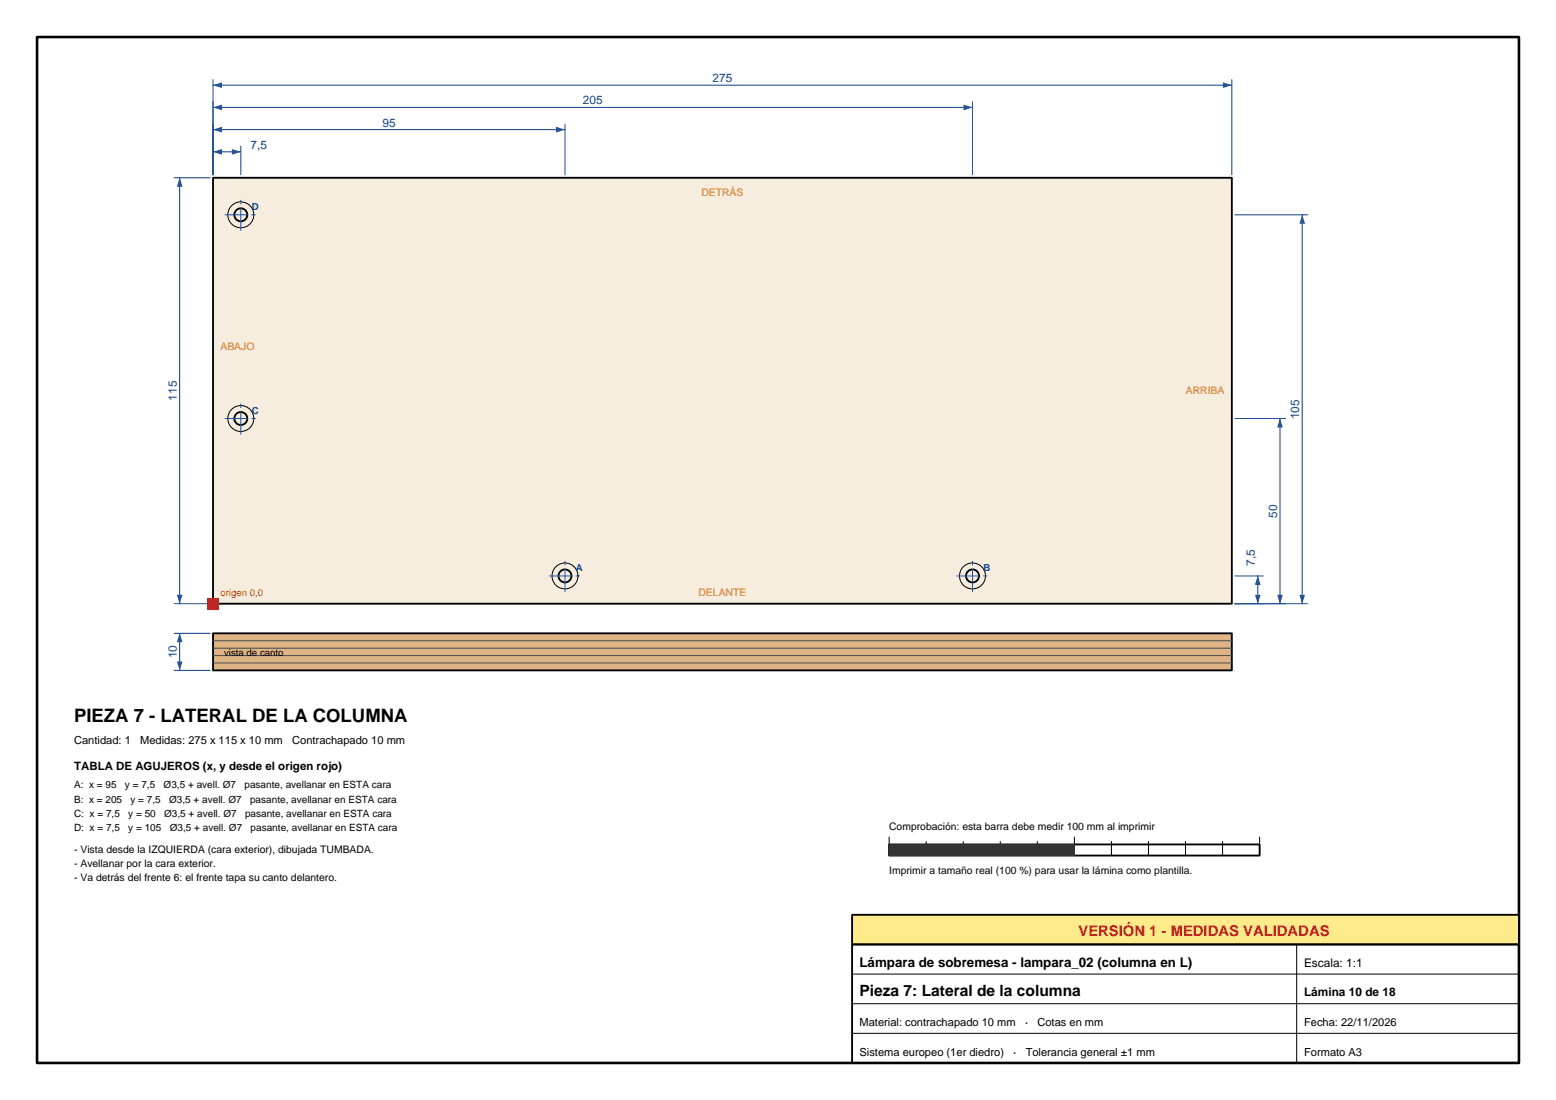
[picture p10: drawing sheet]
<svg xmlns="http://www.w3.org/2000/svg" width="420mm" height="297mm" viewBox="0 0 420 297" stroke-linecap="round" stroke-linejoin="round" font-family="sans-serif">
<defs><g id="words">
<text font-size="5" x="20" y="195">PIEZA 7 - LATERAL DE LA COLUMNA</text>
<text font-size="4.2" x="232" y="269">Pieza 7: Lateral de la columna</text>
<text font-size="4" fill="#cc1a1a" x="291.1" y="252.6">VERSIÓN 1 - MEDIDAS VALIDADAS</text>
<text font-size="3.6" x="232" y="261">Lámpara de sobremesa - lampara_02 (columna en L)</text>
<g font-size="3.2" fill="#0d408c">
<text x="192.3" y="22.2">275</text>
<text x="157.3" y="28.2">205</text>
<text x="103.2" y="34.2">95</text>
<text x="67.7" y="40.2">7,5</text>
<text x="47.7" y="108.2" transform="rotate(-90 47.7 108.2)">115</text>
<text x="350.7" y="113.2" transform="rotate(-90 350.7 113.2)">105</text>
<text x="344.7" y="139.8" transform="rotate(-90 344.7 139.8)">50</text>
<text x="338.7" y="152.8" transform="rotate(-90 338.7 152.8)">7,5</text>
<text x="47.7" y="177.8" transform="rotate(-90 47.7 177.8)">10</text>
</g>
<g font-size="3.2">
<text x="352" y="261">Escala: 1:1</text>
<text x="352" y="269">Lámina 10 de 18</text>
</g>
<text font-size="3.1" x="20" y="208">TABLA DE AGUJEROS (x, y desde el origen rojo)</text>
<g font-size="3">
<text x="20" y="201">Cantidad: 1</text>
<text x="37.8" y="201">Medidas: 275 x 115 x 10 mm</text>
<text x="78.9" y="201">Contrachapado 10 mm</text>
<text x="232" y="277">Material: contrachapado 10 mm</text>
<text x="276.7" y="277">·</text>
<text x="280" y="277">Cotas en mm</text>
<text x="352" y="277">Fecha: 22/11/2026</text>
<text x="232" y="285">Sistema europeo (1er diedro)</text>
<text x="273.5" y="285">·</text>
<text x="276.9" y="285">Tolerancia general ±1 mm</text>
<text x="352" y="285">Formato A3</text>
</g>
<g font-size="2.8" fill="#d97300">
<text x="189.3" y="53">DETRÁS</text>
<text x="59.5" y="94.5">ABAJO</text>
<text x="320.1" y="106.5">ARRIBA</text>
<text x="188.5" y="161">DELANTE</text>
</g>
<g font-size="2.8">
<text x="240" y="224">Comprobación: esta barra debe medir 100 mm al imprimir</text>
<text x="20" y="230.4">- Vista desde la IZQUIERDA (cara exterior), dibujada TUMBADA.</text>
<text x="20" y="234.2">- Avellanar por la cara exterior.</text>
<text x="20" y="238">- Va detrás del frente 6: el frente tapa su canto delantero.</text>
<text x="240" y="236">Imprimir a tamaño real (100 %) para usar la lámina como plantilla.</text>
</g>
<g font-size="2.7">
<text x="20" y="212.8">A: x = 95</text>
<text x="33.7" y="212.8">y = 7,5</text>
<text x="44.2" y="212.8">Ø3,5 + avell. Ø7</text>
<text x="66" y="212.8">pasante, avellanar en ESTA cara</text>
<text x="20" y="216.7">B: x = 205</text>
<text x="20" y="220.6">C: x = 7,5</text>
<text x="34.6" y="220.6">y = 50</text>
<text x="35.2" y="216.7">y = 7,5</text>
<text x="44.3" y="220.6">Ø3,5 + avell. Ø7</text>
<text x="45.7" y="216.7">Ø3,5 + avell. Ø7</text>
<text x="66.2" y="220.6">pasante, avellanar en ESTA cara</text>
<text x="67.5" y="216.7">pasante, avellanar en ESTA cara</text>
<text x="20" y="224.5">D: x = 7,5</text>
<text x="34.6" y="224.5">y = 105</text>
<text x="45.8" y="224.5">Ø3,5 + avell. Ø7</text>
<text x="67.7" y="224.5">pasante, avellanar en ESTA cara</text>
</g>
<g font-size="2.6" fill="#0d408c">
<text x="68" y="56.8">D</text>
<text x="68" y="111.8">C</text>
<text x="155.5" y="154.3">A</text>
<text x="265.5" y="154.3">B</text>
</g>
<text font-size="2.6" fill="#cc1a1a" x="59.5" y="161">origen 0,0</text>
<text font-size="2.6" x="60.5" y="177">vista de canto</text>
</g></defs>
<path d="M57.5 48h275v115h-275z" fill-rule="evenodd" fill="#f7edde"/>
<g fill="none" stroke="#000" stroke-width=".5">
<path d="M57.5 48h275v115h-275z"/>
<circle cx="65" cy="58" r="1.75"/>
<circle cx="65" cy="113" r="1.75"/>
<circle cx="152.5" cy="155.5" r="1.75"/>
<circle cx="262.5" cy="155.5" r="1.75"/>
</g>
<g fill="none" stroke="#000" stroke-width=".27">
<circle cx="65" cy="58" r="3.5"/>
<circle cx="65" cy="113" r="3.5"/>
<circle cx="152.5" cy="155.5" r="3.5"/>
<circle cx="262.5" cy="155.5" r="3.5"/>
</g>
<path d="M60.8 58h8.5M65 62.2v-8.5M60.8 113h8.5M65 117.2v-8.5M148.3 155.5h8.5M152.5 159.7v-8.5M258.3 155.5h8.5M262.5 159.7v-8.5" fill="none" stroke="#1a59b3" stroke-width=".27" stroke-dasharray="6 1.2 1 1.2"/>
<path d="M57.5 39.5v7.7M65 39.5v7.7M57.5 41h7.5" fill="none" stroke="#0d408c" stroke-width=".27"/>
<g fill="#0d408c">
<path d="M57.5 41l2.4-.8v1.5z"/>
<path d="M62.6 40.2l2.4 .8-2.4 .7z"/>
</g>
<path d="M57.5 33.5v13.7M57.5 35h95M152.5 33.5v13.7" fill="none" stroke="#0d408c" stroke-width=".27"/>
<g fill="#0d408c">
<path d="M57.5 35l2.4-.8v1.5z"/>
<path d="M150.1 34.2l2.4 .8-2.4 .7z"/>
</g>
<path d="M57.5 27.5v19.7M57.5 29h205M262.5 27.5v19.7" fill="none" stroke="#0d408c" stroke-width=".27"/>
<g fill="#0d408c">
<path d="M57.5 29l2.4-.8v1.5z"/>
<path d="M260.1 28.2l2.4 .8-2.4 .7z"/>
</g>
<path d="M57.5 21.5v25.7M57.5 23h275M332.5 21.5v25.7" fill="none" stroke="#0d408c" stroke-width=".27"/>
<g fill="#0d408c">
<path d="M57.5 23l2.4-.8v1.5z"/>
<path d="M330.1 22.2l2.4 .8-2.4 .7z"/>
</g>
<path d="M333.3 155.5h7.7M339.5 155.5v7.5M333.3 163h7.7" fill="none" stroke="#0d408c" stroke-width=".27"/>
<g fill="#0d408c">
<path d="M338.8 160.6h1.5l-.8 2.4z"/>
<path d="M339.5 155.5l.8 2.4h-1.5z"/>
</g>
<path d="M333.3 113h13.7M345.5 113v50M333.3 163h13.7" fill="none" stroke="#0d408c" stroke-width=".27"/>
<g fill="#0d408c">
<path d="M344.8 160.6h1.5l-.8 2.4z"/>
<path d="M345.5 113l.8 2.4h-1.5z"/>
</g>
<path d="M333.3 58h19.7M351.5 58v105M333.3 163h19.7" fill="none" stroke="#0d408c" stroke-width=".27"/>
<g fill="#0d408c">
<path d="M350.8 160.6h1.5l-.8 2.4z"/>
<path d="M351.5 58l.8 2.4h-1.5z"/>
</g>
<path d="M47 48h9.7M48.5 48v115M47 163h9.7" fill="none" stroke="#0d408c" stroke-width=".27"/>
<g fill="#0d408c">
<path d="M47.8 160.6h1.5l-.8 2.4z"/>
<path d="M48.5 48l.8 2.4h-1.5z"/>
</g>
<path d="M55.9 161.4h3.2v3.2h-3.2z" fill-rule="evenodd" fill="#d90000"/>
<path d="M57.5 171h275v10h-275z" fill-rule="evenodd" fill="#deb385"/>
<path d="M57.5 171h275v10h-275z" fill="none" stroke="#000" stroke-width=".5"/>
<path d="M57.5 179h275M57.5 177h275M57.5 175h275M57.5 173h275" fill="none" stroke="#4d4d4d" stroke-width=".27"/>
<path d="M47 171h9.7M48.5 171v10M47 181h9.7" fill="none" stroke="#0d408c" stroke-width=".27"/>
<g fill="#0d408c">
<path d="M47.8 178.6h1.5l-.8 2.4z"/>
<path d="M48.5 171l.8 2.4h-1.5z"/>
</g>
<path d="M240 228h100v3h-100z" fill="none" stroke="#000" stroke-width=".5"/>
<path d="M240 226v5M250 227.2v3.8M260 227.2v3.8M270 227.2v3.8M280 227.2v3.8M290 226v5M300 227.2v3.8M310 227.2v3.8M320 227.2v3.8M330 227.2v3.8M340 226v5" fill="none" stroke="#000" stroke-width=".27"/>
<path d="M240 228h50v3h-50z" fill-rule="evenodd" fill="#333"/>
<path d="M10 10h400v277h-400z" fill="none" stroke="#000" stroke-width=".7"/>
<path d="M230 247h180v8h-180z" fill-rule="evenodd" fill="#ffeb8c"/>
<path d="M230 247h180v8h-180zM230 255h180v32h-180z" fill="none" stroke="#000" stroke-width=".5"/>
<path d="M350 255v32M230 279h180M230 271h180M230 263h180" fill="none" stroke="#000" stroke-width=".27"/>
<use href="#words"/>
</svg>
